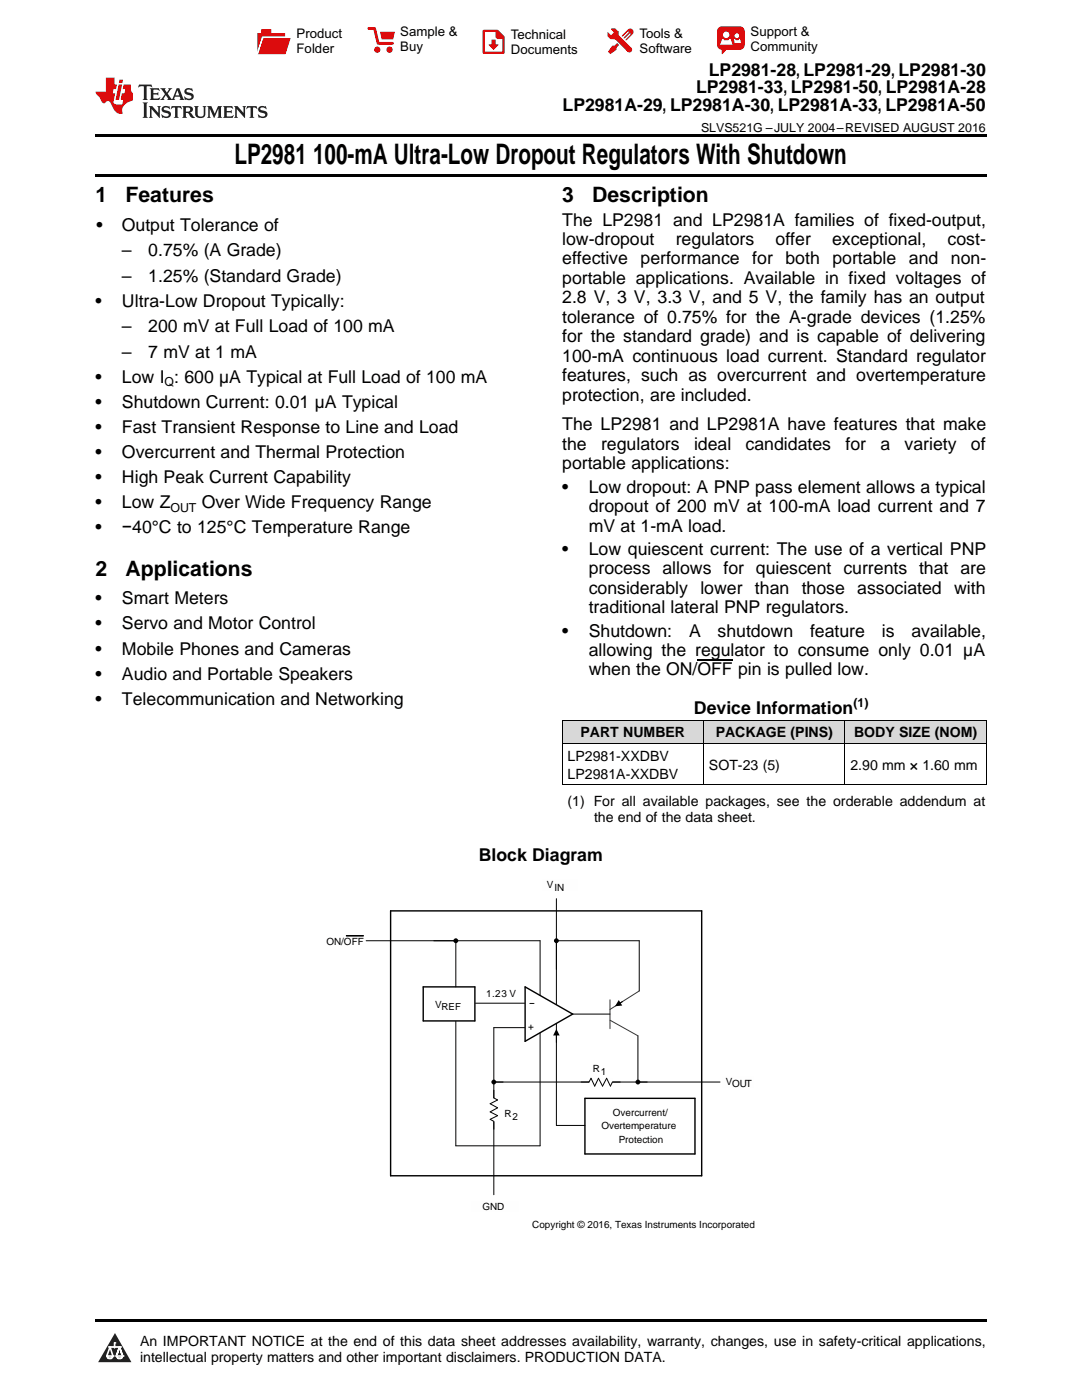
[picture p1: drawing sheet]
<svg xmlns="http://www.w3.org/2000/svg" width="216mm" height="279mm" viewBox="0 0 216 279" stroke-linecap="round" stroke-linejoin="round" font-family="sans-serif">
<defs><g id="words">
<g font-size="5.6">
<text x="46.8" y="32.8">LP2981</text>
<text x="62.5" y="32.8">100-mA Ultra-Low Dropout Regulators With Shutdown</text>
</g>
<g font-size="4.2">
<text x="19" y="40.4">1</text>
<text x="25" y="40.4">Features</text>
<text x="112.2" y="40.4">3</text>
<text x="118.2" y="40.4">Description</text>
<text x="19" y="114.9">2</text>
<text x="25" y="114.9">Applications</text>
</g>
<g font-size="3.5">
<text x="141.4" y="15.1">LP2981-28, LP2981-29, LP2981-30</text>
<text x="112.3" y="22.2">LP2981A-29, LP2981A-30, LP2981A-33, LP2981A-50</text>
<text x="138.9" y="18.6">LP2981-33, LP2981-50, LP2981A-28</text>
<text x="19.2" y="46.1">•</text>
<text x="24.3" y="46.1">Output Tolerance of</text>
<text x="112.2" y="45">The LP2981 and LP2981A families of fixed-output,</text>
<text x="24.3" y="51.2">–</text>
<text x="29.6" y="51.2">0.75% (A Grade)</text>
<text x="112.2" y="48.9">low-dropout</text>
<text x="112.2" y="52.8">effective</text>
<text x="127.8" y="52.8">performance</text>
<text x="134.8" y="48.9">regulators</text>
<text x="150.1" y="52.8">for</text>
<text x="154.8" y="48.9">offer</text>
<text x="156.7" y="52.8">both</text>
<text x="166" y="48.9">exceptional,</text>
<text x="166.1" y="52.8">portable</text>
<text x="181.3" y="52.8">and</text>
<text x="189.1" y="48.9">cost-</text>
<text x="189.7" y="52.8">non-</text>
<text x="24.3" y="56.2">–</text>
<text x="29.6" y="56.2">1.25% (Standard Grade)</text>
<text x="112.2" y="56.7">portable applications. Available in fixed voltages of</text>
<text x="19" y="61.2">•</text>
<text x="24.3" y="61.2">Ultra-Low Dropout Typically:</text>
<text x="112.2" y="60.5">2.8 V, 3 V, 3.3 V, and 5 V, the family has an output</text>
<text x="112.2" y="64.4">tolerance of 0.75% for the A-grade devices (1.25%</text>
<text x="24.3" y="66.3">–</text>
<text x="24.3" y="71.4">–</text>
<text x="29.6" y="66.3">200 mV at Full Load of 100 mA</text>
<text x="29.6" y="71.4">7 mV at 1 mA</text>
<text x="112.2" y="68.3">for the standard grade) and is capable of delivering</text>
<text x="19" y="76.4">•</text>
<text x="24.3" y="76.4">Low I : 600 µA Typical at Full Load of 100 mA</text>
<text x="112.2" y="72.2">100-mA continuous load current. Standard regulator</text>
<text x="112.2" y="76.1">features, such as overcurrent and overtemperature</text>
<text x="19" y="81.4">•</text>
<text x="24.3" y="81.4">Shutdown Current: 0.01 µA Typical</text>
<text x="112.2" y="79.9">protection, are included.</text>
<text x="19" y="86.4">•</text>
<text x="24.3" y="86.4">Fast Transient Response to Line and Load</text>
<text x="112.2" y="85.9">The LP2981 and LP2981A have features that make</text>
<text x="112.2" y="89.8">the</text>
<text x="119.9" y="89.8">regulators</text>
<text x="138.5" y="89.8">ideal</text>
<text x="148.8" y="89.8">candidates</text>
<text x="168.7" y="89.8">for</text>
<text x="175.7" y="89.8">a</text>
<text x="180.5" y="89.8">variety</text>
<text x="193.7" y="89.8">of</text>
<text x="19" y="91.4">•</text>
<text x="24.3" y="91.4">Overcurrent and Thermal Protection</text>
<text x="112.2" y="93.7">portable applications:</text>
<text x="19" y="96.4">•</text>
<text x="19" y="101.5">•</text>
<text x="24.3" y="96.4">High Peak Current Capability</text>
<text x="24.3" y="101.5">Low Z</text>
<text x="40.3" y="101.5">Over Wide Frequency Range</text>
<text x="112.2" y="98.3">•</text>
<text x="117.5" y="98.3">Low dropout: A PNP pass element allows a typical</text>
<text x="19" y="106.5">•</text>
<text x="24.3" y="106.5">−40°C to 125°C Temperature Range</text>
<text x="117.5" y="102.2">dropout of 200 mV at 100-mA load current and 7</text>
<text x="117.5" y="106.1">mV at 1-mA load.</text>
<text x="112.2" y="110.7">•</text>
<text x="117.5" y="110.7">Low quiescent current: The use of a vertical PNP</text>
<text x="117.5" y="114.6">process allows for quiescent currents that are</text>
<text x="117.5" y="118.5">considerably lower</text>
<text x="150.6" y="118.5">than those associated with</text>
<text x="19" y="120.6">•</text>
<text x="19" y="125.6">•</text>
<text x="24.3" y="120.6">Smart Meters</text>
<text x="24.3" y="125.6">Servo and Motor Control</text>
<text x="117.5" y="122.4">traditional lateral PNP regulators.</text>
<text x="19" y="130.6">•</text>
<text x="24.3" y="130.6">Mobile Phones and Cameras</text>
<text x="112.2" y="127">•</text>
<text x="117.5" y="127">Shutdown:</text>
<text x="117.5" y="130.9">allowing the regulator to consume only 0.01 µA</text>
<text x="137.5" y="127">A</text>
<text x="143.2" y="127">shutdown</text>
<text x="161.6" y="127">feature</text>
<text x="176" y="127">is</text>
<text x="181.9" y="127">available,</text>
<text x="19" y="135.6">•</text>
<text x="24.3" y="135.6">Audio and Portable Speakers</text>
<text x="117.5" y="134.8">when the ON/OFF pin is pulled low.</text>
<text x="19" y="140.7">•</text>
<text x="24.3" y="140.7">Telecommunication and Networking</text>
<text x="138.5" y="142.5">Device Information</text>
<text x="95.5" y="171.8">Block Diagram</text>
</g>
<g font-size="2.8">
<text x="115.8" y="147.2">PART NUMBER</text>
<text x="142.8" y="147.2">PACKAGE (PINS)</text>
<text x="170.4" y="147.2">BODY SIZE (NOM)</text>
<text x="113.2" y="151.8">LP2981-XXDBV</text>
<text x="113.2" y="155.4">LP2981A-XXDBV</text>
<text x="141.5" y="153.6">SOT-23 (5)</text>
<text x="169.7" y="153.6">2.90 mm × 1.60 mm</text>
<text x="113.2" y="160.9">(1) For all available packages, see the orderable addendum at</text>
<text x="118.5" y="164.1">the end of the data sheet.</text>
<text x="27.9" y="268.6">An IMPORTANT NOTICE at the end of this data sheet addresses availability, warranty, changes, use in safety-critical applications,</text>
<text x="27.9" y="271.8">intellectual property matters and other important disclaimers. PRODUCTION DATA.</text>
</g>
<g font-size="2.6">
<text x="59.2" y="7.6">Product</text>
<text x="59.2" y="10.6">Folder</text>
<text x="79.9" y="7.3">Sample &amp;</text>
<text x="79.9" y="10.2">Buy</text>
<text x="101.9" y="7.8">Technical</text>
<text x="101.9" y="10.8">Documents</text>
<text x="127.6" y="7.6">Tools &amp;</text>
<text x="127.6" y="10.6">Software</text>
<text x="149.8" y="7.2">Support &amp;</text>
<text x="149.8" y="10.2">Community</text>
</g>
<g font-size="2.5">
<text x="139.9" y="26.3">SLVS521G –JULY 2004–REVISED AUGUST 2016</text>
<text x="32.8" y="77.1">Q</text>
<text x="34" y="102.2">OUT</text>
<text x="170.3" y="141.1">(1)</text>
</g>
<g font-size="2">
<text x="109.1" y="177.2">V</text>
<text x="110.6" y="177.8">IN</text>
<text x="65.1" y="188.5">ON/OFF</text>
<text x="86.8" y="201.2">VREF</text>
<text x="97" y="199">1.23 V</text>
<text x="105.6" y="201">Ì</text>
<text x="105.4" y="205.6">+</text>
<text x="118.3" y="213.9">R</text>
<text x="119.9" y="214.5">1</text>
<text x="144.8" y="216.5">V</text>
<text x="146.1" y="217">OUT</text>
<text x="100.7" y="222.8">R</text>
<text x="102.3" y="223.4">2</text>
<text x="120" y="225.3">Overtemperature</text>
<text x="122.3" y="222.6">Overcurrent/</text>
<text x="123.4" y="228.1">Protection</text>
<text x="96.2" y="241.4">GND</text>
<text x="106.2" y="245">Copyright © 2016, Texas Instruments Incorporated</text>
</g>
</g></defs>
<g fill="#d8d8d8">
<path d="M112.2 143.8h28.2v4.6h-28.2z"/>
<path d="M140.4 143.8h28.2v4.6h-28.2z"/>
<path d="M168.6 143.8h28.2v4.6h-28.2z"/>
</g>
<path d="M22.9 266l3.3 5.9h-6.6z" fill="#231f20"/>
<path d="M21.3 270.6h1.2l-.3 .5h-.3a.53 .53 0 0 1-.6-.5z" fill-rule="evenodd" fill="#fff"/>
<path d="M21.3 270.6h1.2l-.3 .5h-.3a.53 .53 0 0 1-.6-.5z" fill="none" stroke="#231f20" stroke-width=".33"/>
<path d="M21.3 270.6l1.2 .1-.3 .4h-.5z" fill="none" stroke="#fff" stroke-width=".33"/>
<path d="M22.9 268.9h.1" fill="none" stroke="#fff" stroke-width=".33"/>
<path d="M22.9 268v.9z" fill="#fff"/>
<path d="M22.9 268v.9z" fill="none" stroke="#fff" stroke-width=".33"/>
<circle cx="22.9" cy="268" r=".16" fill="#fff"/>
<path d="M21.8 268.8h.1" fill="none" stroke="#fff" stroke-width=".33"/>
<path d="M21.8 268.8h2.2z" fill="#fff"/>
<path d="M21.8 268.8h2.2z" fill="none" stroke="#fff" stroke-width=".33"/>
<circle cx="24" cy="268.8" r=".16" fill="#fff"/>
<path d="M23.2 270.6h.1" fill="none" stroke="#fff" stroke-width=".33"/>
<path d="M23.8 268.8l-.6 1.8z" fill="#fff"/>
<path d="M23.8 268.8l-.6 1.8z" fill="none" stroke="#fff" stroke-width=".33"/>
<path d="M23.8 268.8l.7 1.8z" fill="#fff"/>
<path d="M23.8 268.8l.7 1.8z" fill="none" stroke="#fff" stroke-width=".33"/>
<path d="M24.4 270.6h.1" fill="none" stroke="#fff" stroke-width=".33"/>
<circle cx="21.3" cy="270.6" r=".16" fill="#fff"/>
<path d="M22 268.8l-.7 1.8z" fill="#fff"/>
<path d="M22 268.8l-.7 1.8z" fill="none" stroke="#fff" stroke-width=".33"/>
<path d="M22 268.8l.5 1.8z" fill="#fff"/>
<path d="M22 268.8l.5 1.8z" fill="none" stroke="#fff" stroke-width=".33"/>
<circle cx="22.5" cy="270.6" r=".16" fill="#fff"/>
<path d="M23.3 270.6h1.2a.63 .63 0 0 1-.6 .5 .63 .63 0 0 1-.6-.5z" fill-rule="evenodd" fill="#fff"/>
<path d="M23.3 270.6h1.2a.63 .63 0 0 1-.6 .5 .63 .63 0 0 1-.6-.5z" fill="none" stroke="#231f20" stroke-width=".33"/>
<path d="M23.3 270.6h1.2l-.4 .5h-.5z" fill="none" stroke="#fff" stroke-width=".33"/>
<path d="M23.2 270.6h.1" fill="none" stroke="#fff" stroke-width=".33"/>
<circle cx="24.5" cy="270.6" r=".16" fill="#fff"/>
<path d="M19 263.2h177.8v.5h-177.8z" fill="#000"/>
<path d="M73.1 187.7h34.7M127.3 206.7v9" fill="none" stroke="#000" stroke-width=".2"/>
<g fill="#fefefe">
<path d="M108.3 175.5h7.1v2.3h-7.1z" fill-rule="evenodd"/>
<path d="M144 214.8h6.4v2.3h-6.4z" fill-rule="evenodd"/>
<path d="M93.9 239.8h9.6v2.1h-9.6z" fill-rule="evenodd"/>
</g>
<path d="M69.1 186.8h3.4M121.7 199.5v5.8M127.6 197.8l-5.9 3.7M121.7 203.6l5.6 3.1" fill="none" stroke="#373435" stroke-width=".2"/>
<path d="M69.1 186.7l3.4 .1zM94.9 200.2h9.8M98.5 215.9h45.2M114.3 202.4h7.4" fill="none" stroke="#000" stroke-width=".2"/>
<path d="M84.4 203.7h10.4" fill="none" stroke="#000" stroke-width=".28"/>
<path d="M117.5 215.2h4.7v1.6h-4.7z" fill-rule="evenodd" fill="#fefefe"/>
<path d="M91 187.7v9.3M91 203.8v24.9M104.7 205.1h-6.2v33.3M116 215.9h1.5l.4-.7 .8 1.6 .7-1.6 .8 1.6 .8-1.6 .8 1.6 .4-.9h1.6" fill="none" stroke="#000" stroke-width=".2"/>
<path d="M97.8 219.1h1.6v4.7h-1.6z" fill-rule="evenodd" fill="#fefefe"/>
<g fill="none" stroke="#000" stroke-width=".2">
<path d="M112.2 156.6h84.6M112.2 148.4h84.6M112.2 143.7h84.6M112.2 143.8v12.9M140.4 143.8v12.9M168.6 143.8v12.9M196.8 143.8v12.9M111 179.3v21.1M86.6 187.7h4.4M107.8 187.7v11M111 187.7h16.6v10.1M124.2 199.9l-.5 .3"/>
<path d="M98.5 217.6v1.5l.8 .4-1.5 .8 1.5 .8-1.5 .8 1.5 .8-1.5 .7 .7 .4v1.6M98.5 215.9h1.9M107.8 206.2v22.5h-16.8M111 204.2v20.4h5.7M127.3 215.9h1.8"/>
</g>
<path d="M77.9 181.8h62.1v52.9h-62.1zM104.8 197l9.5 5.4-9.5 5.4zM84.4 203.7v-6.7h10.4v6.7M116.7 219.2h22v11.1h-22z" fill="none" stroke="#000" stroke-width=".28"/>
<g fill="#000">
<path d="M111 205.4l.7 1.3h-1.3zM123.5 199.6l.7 1.1-1.5 .1z"/>
<circle cx="91" cy="187.7" r=".49"/>
<circle cx="111" cy="187.7" r=".49"/>
<circle cx="98.5" cy="215.9" r=".49"/>
<circle cx="127.3" cy="215.9" r=".49"/>
</g>
<path d="M19 34.8h177.8v.5h-177.8zM19 26.8h177.8v.6h-177.8z" fill="#000"/>
<path d="M27.7 16.9l-.1 .6 .6-.3h.5v.2v2.2l-.2 .4h1l-.2-.4v-2.2v-.2h.5l.6 .3-.2-.6zM29.9 17.6l.2 .4v1.6l-.2 .4h1.9l.1-.6a1.09 1.09 0 0 1-1.3 .1v-.6h.6l.4 .2v-.7l-.2 .2h-.8v-.6l.2-.1a1.01 1.01 0 0 1 1 .3l-.1-.6zM32 17.6l.9 1.2-1 1.2h.9l-.2-.3 .5-.7 .5 .7-.3 .3h1.7l-.2-.3 .1-.4h1l.1 .4-.2 .3h1l-.3-.4-.7-2h-.5l-1 2.2-.8-1.1 .9-1.1h-.9l.2 .2-.4 .7-.4-.7 .2-.2zM35.4 18l.4 1h-.8zM37 17.7a.66 .66 0 0 0-.2 .8 .66 .66 0 0 0 .6 .4l.7 .2 .1 .2a.8 .8 0 0 1-.7 .4 .8 .8 0 0 1-.7-.5l.1 .8 .2-.2a.94 .94 0 0 0 1.1 .1 .94 .94 0 0 0 .4-.9 1.48 1.48 0 0 0-1.3-.6v-.4a1.1 1.1 0 0 1 1.2 .2l-.2-.6-.2 .1-.5-.1zM28.5 20.4l.2 .4v2.3l-.2 .4h1l-.2-.4v-2.3l.2-.4zM29.7 21.2l.2 .4v1.5l-.2 .4h.8l-.3-.4 .1-1.3 1.6 1.8v-2l.2-.4h-.7l.2 .2v1.1l-1.2-1.3zM32.5 21.3a.66 .66 0 0 0-.2 .8 .66 .66 0 0 0 .6 .4l.6 .2 .2 .2a.8 .8 0 0 1-.8 .4 .8 .8 0 0 1-.7-.5l.2 .7 .2-.1a.94 .94 0 0 0 1 .1 .94 .94 0 0 0 .5-1 1.47 1.47 0 0 0-1.3-.6l-.1-.3a1.1 1.1 0 0 1 1.3 .2l-.2-.6-.2 .1-.5-.2zM34.3 21.2l-.2 .6a.64 .64 0 0 1 .8-.3v1.6l-.2 .4h1l-.3-.4 .1-1.6a.66 .66 0 0 1 .8 .3l-.2-.6zM36.3 21.2l.3 .4v1.5l-.3 .4h1l-.2-.2v-.7h.5l.1 .1a.8 .8 0 0 0 1.2 .7l-1-1a.62 .62 0 0 0 .6-.5 .62 .62 0 0 0-.6-.7zM37.1 21.5h.1a.48 .48 0 0 1 .6 0 .48 .48 0 0 1 .1 .6l-.2 .1-.6 .1zM38.7 21.2l.2 .2a2.29 2.29 0 0 0 .4 2 1.05 1.05 0 0 0 1.7-.7v-1.3l.2-.2h-.8l.2 .4v1.1a.61 .61 0 0 1-.6 .6 .61 .61 0 0 1-.6-.6v-1.1l.3-.4zM41.3 21.2l.3 .4v1.5l-.3 .4h.8l-.2-.4v-1.4l.8 1.9 .9-1.9v1.4l-.2 .4h.9l-.2-.4v-1.5l.2-.4h-.8l-.7 1.5-.6-1.5zM44.5 21.2l.2 .4v1.5l-.2 .4h1.9l.2-.6a1.1 1.1 0 0 1-1.4 .2v-.7h.6l.4 .2v-.6l-.2 .1-.8 .1v-.6l.2-.1a1.02 1.02 0 0 1 1.1 .2l-.2-.5zM46.7 21.2l.2 .4v1.5l-.2 .4h.8l-.3-.4 .1-1.3 1.6 1.8v-2l.2-.4h-.7l.2 .2v1.1l-1.2-1.3zM49.3 21.2l-.1 .6a.64 .64 0 0 1 .8-.3v1.6l-.3 .4h1l-.2-.4v-1.6a.66 .66 0 0 1 .8 .3l-.1-.6zM51.7 21.3a.66 .66 0 0 0-.2 .7 .66 .66 0 0 0 .7 .5l.6 .2 .1 .2a.8 .8 0 0 1-.7 .4 .8 .8 0 0 1-.7-.5l.1 .7 .2-.1a.94 .94 0 0 0 1.1 .1 .94 .94 0 0 0 .4-1 1.48 1.48 0 0 0-1.2-.6l-.1-.3a1.1 1.1 0 0 1 1.2 .2l-.2-.6-.1 .1-.6-.2z" fill="#231f20"/>
<path d="M21.1 15.5v2.8h-2v.4l.9 .9a.96 .96 0 0 0 1 1 .59 .59 0 0 1 .5-.4 .59 .59 0 0 1 .5 .3l.4 .8a1.61 1.61 0 0 0 2.1 1.3 1.63 1.63 0 0 1 1.1-2.2l.9-.3v-1.5a1.6 1.6 0 0 1-.4-1.7h-1.4l-.2 .9h.5l-.2 .8h-.5l-.2 1v.3h.5l-.2 .9h-.7a.74 .74 0 0 1-1-.6l.3-1.6h-.5l.2-.8h.5l.1-.9h-.4v-1.4zM23.7 16.9l-.7 3h.8l.6-3zM23.8 15.9l-.1 .7h.7l.2-.7z" fill="#ee1d23"/>
<g fill="#d60000">
<path d="M52.1 5.8h2v.8h2.8v4.2h-5.5v-4.2h.7z" fill-rule="evenodd"/>
<path d="M52.4 7.5h5.6l-1 3.3h-5.6z" fill-rule="evenodd"/>
</g>
<path d="M52.4 7.4h5.7l-.1 .1h-5.5l-1.1 3.3z" fill-rule="evenodd" fill="#fff"/>
<path d="M52.4 7.4h5.7l-.1 .1h-5.5l-1.1 3.3z" fill="none" stroke="#fff" stroke-width=".2"/>
<path d="M73.6 5.7h1.1l.7 2.9h2.9" fill="none" stroke="#d60000" stroke-width=".55"/>
<g fill="#d60000">
<path d="M75.8 6.3h3l-.4 1.6h-2.2z" fill-rule="evenodd"/>
<circle cx="75.3" cy="9.9" r=".62"/>
<circle cx="77.7" cy="9.9" r=".62"/>
</g>
<path d="M96.5 6.2h2.7l1.3 1.2v3.1h-4z" fill="none" stroke="#d60000" stroke-width=".44"/>
<g fill="#d60000">
<path d="M98.1 7.9h.8v1h.5l-.9 1.1-1-1v-.1h.6z" fill-rule="evenodd"/>
<path d="M98.9 6.2h.3l1.3 1.2v.4h-1.3l-.3-.4z" fill-rule="evenodd"/>
<path d="M121.9 5.7h.8l.7 .6 .1 .7 2.5 2.5-.8 .8-2.3-2.3-1.1-.2-.6-.6v-.8l.7 .6 .5-.4v-.2l-.5-.5z" fill-rule="evenodd"/>
<path d="M122.2 9.1h.4l.5-.5 .4 .4-.5 .5v.4l-1.2 .9-.5-.5z" fill-rule="evenodd"/>
<path d="M125.3 5.9a.67 .67 0 0 1 .9 0 .67 .67 0 0 1 0 .9z" fill-rule="evenodd"/>
<path d="M125.3 5.9l.9 .9-1.2 1.2h-.2v-.2l1-.9v-.2h-.2l-.9 1h-.2v-.2l.9-1 .1-.2h-.3l-.9 1h-.2v-.2z" fill-rule="evenodd"/>
<circle cx="125.6" cy="9.9" r=".54"/>
</g>
<path d="M123.3 6.3v.7" fill="none" stroke="#d60000" stroke-width=".2"/>
<g fill="#d60000">
<path d="M143.4 5.5l.6-.2h3.6a.95 .95 0 0 1 1 .9v2.8a.95 .95 0 0 1-1 .9h-3.6a.95 .95 0 0 1-.9-.9v-2.8z" fill-rule="evenodd"/>
<path d="M144 9.9h.9l-.7 .9h-.2z" fill-rule="evenodd"/>
</g>
<g fill="#fff">
<path d="M146.6 8.6h1.3z"/>
<path d="M144.1 7.8h.3l.1 .2h.8l.2-.2h.3l.4 1.1h-2.5z" fill-rule="evenodd"/>
<path d="M146.4 7.8h.3l.1 .2h.5l.2-.2h.2l.2 .8h-1.3z" fill-rule="evenodd"/>
<circle cx="144.9" cy="6.9" r=".65"/>
<circle cx="147" cy="7.1" r=".48"/>
</g>
<path d="M139.2 131.7h7" fill="none" stroke="#000" stroke-width=".25"/>
<use href="#words"/>
</svg>
